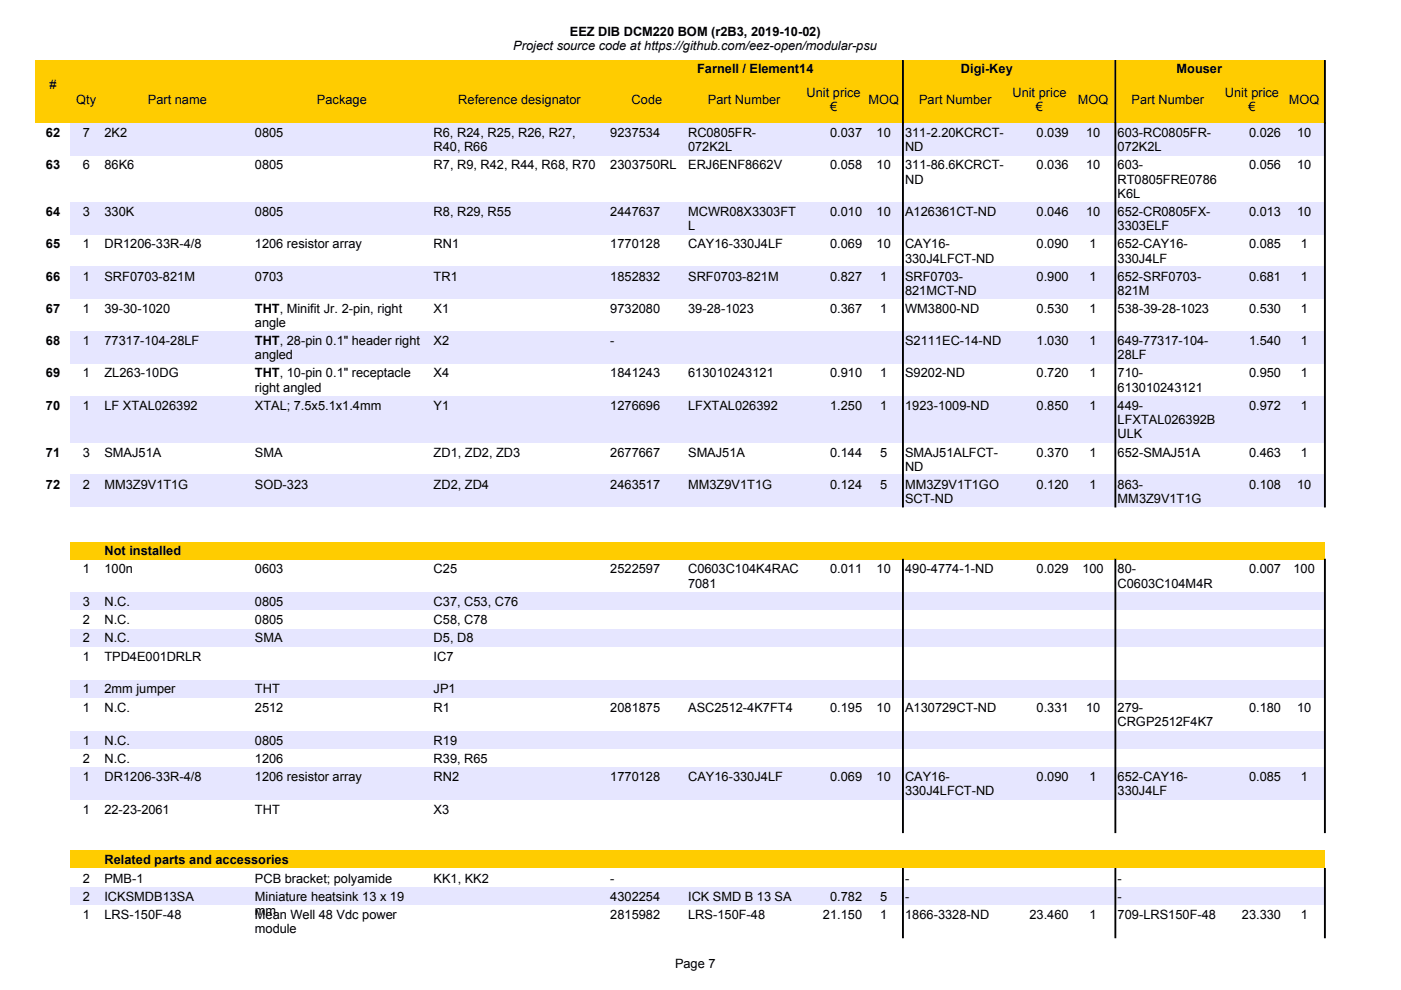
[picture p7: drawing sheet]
<svg xmlns="http://www.w3.org/2000/svg" width="297mm" height="210mm" viewBox="0 0 297 210" stroke-linecap="round" stroke-linejoin="round" font-family="sans-serif">
<defs><g id="words">
<g font-size="2.7">
<text x="108.8" y="10.6">Project source code at https://github.com/eez-open/modular-psu</text>
<text x="120.8" y="7.5">EEZ DIB DCM220 BOM (r2B3, 2019-10-02)</text>
<text x="147.8" y="15.4">Farnell / Element14</text>
<text x="203.7" y="15.4">Digi-Key</text>
<text x="249.4" y="15.4">Mouser</text>
<text x="10.5" y="18.9">#</text>
<text x="16.2" y="22">Qty</text>
<text x="31.4" y="22">Part name</text>
<text x="67.2" y="22">Package</text>
<text x="97.2" y="22">Reference designator</text>
<text x="133.9" y="22">Code</text>
<text x="150.1" y="22">Part Number</text>
<text x="171" y="20.5">Unit price</text>
<text x="176" y="23.5">€</text>
<text x="184.1" y="22">MOQ</text>
<text x="194.9" y="22">Part Number</text>
<text x="214.7" y="20.5">Unit price</text>
<text x="219.6" y="23.5">€</text>
<text x="228.5" y="22">MOQ</text>
<text x="239.9" y="22">Part Number</text>
<text x="259.7" y="20.5">Unit price</text>
<text x="264.7" y="23.5">€</text>
<text x="273.3" y="22">MOQ</text>
<text x="9.7" y="29">62</text>
<text x="17.5" y="29">7</text>
<text x="22.2" y="29">2K2</text>
<text x="54" y="29">0805</text>
<text x="91.9" y="29">R6, R24, R25, R26, R27,</text>
<text x="129.4" y="29">9237534</text>
<text x="145.9" y="29">RC0805FR-</text>
<text x="176" y="29">0.037</text>
<text x="185.8" y="29">10</text>
<text x="191.9" y="29">311-2.20KCRCT-</text>
<text x="219.8" y="29">0.039</text>
<text x="230.3" y="29">10</text>
<text x="237" y="29">603-RC0805FR-</text>
<text x="264.8" y="29">0.026</text>
<text x="275" y="29">10</text>
<text x="9.7" y="35.9">63</text>
<text x="17.5" y="35.9">6</text>
<text x="22.2" y="35.9">86K6</text>
<text x="54" y="35.9">0805</text>
<text x="91.9" y="35.9">R7, R9, R42, R44, R68, R70</text>
<text x="91.9" y="32.1">R40, R66</text>
<text x="129.4" y="35.9">2303750RL</text>
<text x="145.9" y="35.9">ERJ6ENF8662V</text>
<text x="145.9" y="32.1">072K2L</text>
<text x="176" y="35.9">0.058</text>
<text x="185.8" y="35.9">10</text>
<text x="191.9" y="32.1">ND</text>
<text x="191.9" y="35.9">311-86.6KCRCT-</text>
<text x="219.8" y="35.9">0.036</text>
<text x="230.3" y="35.9">10</text>
<text x="237" y="32.1">072K2L</text>
<text x="237" y="35.9">603-</text>
<text x="264.8" y="35.9">0.056</text>
<text x="275" y="35.9">10</text>
<text x="191.9" y="38.9">ND</text>
<text x="237" y="38.9">RT0805FRE0786</text>
<text x="237" y="41.9">K6L</text>
<text x="9.7" y="45.8">64</text>
<text x="17.5" y="45.8">3</text>
<text x="22.2" y="45.8">330K</text>
<text x="54" y="45.8">0805</text>
<text x="91.9" y="45.8">R8, R29, R55</text>
<text x="129.4" y="45.8">2447637</text>
<text x="145.9" y="45.8">MCWR08X3303FT</text>
<text x="176" y="45.8">0.010</text>
<text x="185.8" y="45.8">10</text>
<text x="191.9" y="45.8">A126361CT-ND</text>
<text x="219.8" y="45.8">0.046</text>
<text x="230.3" y="45.8">10</text>
<text x="237" y="45.8">652-CR0805FX-</text>
<text x="264.8" y="45.8">0.013</text>
<text x="275" y="45.8">10</text>
<text x="9.7" y="52.7">65</text>
<text x="17.5" y="52.7">1</text>
<text x="22.2" y="52.7">DR1206-33R-4/8</text>
<text x="54" y="52.7">1206 resistor array</text>
<text x="91.9" y="52.7">RN1</text>
<text x="129.4" y="52.7">1770128</text>
<text x="145.9" y="52.7">CAY16-330J4LF</text>
<text x="145.9" y="48.9">L</text>
<text x="176" y="52.7">0.069</text>
<text x="185.8" y="52.7">10</text>
<text x="191.9" y="52.7">CAY16-</text>
<text x="219.8" y="52.7">0.090</text>
<text x="231" y="52.7">1</text>
<text x="237" y="48.9">3303ELF</text>
<text x="237" y="52.7">652-CAY16-</text>
<text x="264.8" y="52.7">0.085</text>
<text x="275.8" y="52.7">1</text>
<text x="9.7" y="59.5">66</text>
<text x="17.5" y="59.5">1</text>
<text x="22.2" y="59.5">SRF0703-821M</text>
<text x="54" y="59.5">0703</text>
<text x="91.9" y="59.5">TR1</text>
<text x="129.4" y="59.5">1852832</text>
<text x="145.9" y="59.5">SRF0703-821M</text>
<text x="176" y="59.5">0.827</text>
<text x="186.6" y="59.5">1</text>
<text x="191.9" y="55.7">330J4LFCT-ND</text>
<text x="191.9" y="59.5">SRF0703-</text>
<text x="219.8" y="59.5">0.900</text>
<text x="231" y="59.5">1</text>
<text x="237" y="55.7">330J4LF</text>
<text x="237" y="59.5">652-SRF0703-</text>
<text x="264.8" y="59.5">0.681</text>
<text x="275.8" y="59.5">1</text>
<text x="191.9" y="62.5">821MCT-ND</text>
<text x="237" y="62.5">821M</text>
<text x="9.7" y="66.3">67</text>
<text x="17.5" y="66.3">1</text>
<text x="22.2" y="66.3">39-30-1020</text>
<text x="54" y="66.3">THT, Minifit Jr. 2-pin, right</text>
<text x="54" y="69.4">angle</text>
<text x="91.9" y="66.3">X1</text>
<text x="129.4" y="66.3">9732080</text>
<text x="145.9" y="66.3">39-28-1023</text>
<text x="176" y="66.3">0.367</text>
<text x="186.6" y="66.3">1</text>
<text x="191.9" y="66.3">WM3800-ND</text>
<text x="219.8" y="66.3">0.530</text>
<text x="231" y="66.3">1</text>
<text x="237" y="66.3">538-39-28-1023</text>
<text x="264.8" y="66.3">0.530</text>
<text x="275.8" y="66.3">1</text>
<text x="9.7" y="73.2">68</text>
<text x="17.5" y="73.2">1</text>
<text x="22.2" y="73.2">77317-104-28LF</text>
<text x="54" y="73.2">THT, 28-pin 0.1&quot; header right</text>
<text x="54" y="76.2">angled</text>
<text x="91.9" y="73.2">X2</text>
<text x="129.4" y="73.2">-</text>
<text x="191.9" y="73.2">S2111EC-14-ND</text>
<text x="219.8" y="73.2">1.030</text>
<text x="231" y="73.2">1</text>
<text x="237" y="73.2">649-77317-104-</text>
<text x="237" y="76.2">28LF</text>
<text x="264.8" y="73.2">1.540</text>
<text x="275.8" y="73.2">1</text>
<text x="9.7" y="80">69</text>
<text x="17.5" y="80">1</text>
<text x="22.2" y="80">ZL263-10DG</text>
<text x="54" y="80">THT, 10-pin 0.1&quot; receptacle</text>
<text x="54" y="83">right angled</text>
<text x="91.9" y="80">X4</text>
<text x="129.4" y="80">1841243</text>
<text x="145.9" y="80">613010243121</text>
<text x="176" y="80">0.910</text>
<text x="186.6" y="80">1</text>
<text x="191.9" y="80">S9202-ND</text>
<text x="219.8" y="80">0.720</text>
<text x="231" y="80">1</text>
<text x="237" y="80">710-</text>
<text x="237" y="83">613010243121</text>
<text x="264.8" y="80">0.950</text>
<text x="275.8" y="80">1</text>
<text x="9.7" y="86.9">70</text>
<text x="17.5" y="86.9">1</text>
<text x="22.2" y="86.9">LF XTAL026392</text>
<text x="54" y="86.9">XTAL; 7.5x5.1x1.4mm</text>
<text x="91.9" y="86.9">Y1</text>
<text x="129.4" y="86.9">1276696</text>
<text x="145.9" y="86.9">LFXTAL026392</text>
<text x="176" y="86.9">1.250</text>
<text x="186.6" y="86.9">1</text>
<text x="191.9" y="86.9">1923-1009-ND</text>
<text x="219.8" y="86.9">0.850</text>
<text x="231" y="86.9">1</text>
<text x="237" y="86.9">449-</text>
<text x="237" y="89.9">LFXTAL026392B</text>
<text x="264.8" y="86.9">0.972</text>
<text x="275.8" y="86.9">1</text>
<text x="237" y="92.9">ULK</text>
<text x="9.7" y="96.8">71</text>
<text x="17.5" y="96.8">3</text>
<text x="22.2" y="96.8">SMAJ51A</text>
<text x="54" y="96.8">SMA</text>
<text x="91.9" y="96.8">ZD1, ZD2, ZD3</text>
<text x="129.4" y="96.8">2677667</text>
<text x="145.9" y="96.8">SMAJ51A</text>
<text x="176" y="96.8">0.144</text>
<text x="186.6" y="96.8">5</text>
<text x="191.9" y="96.8">SMAJ51ALFCT-</text>
<text x="191.9" y="99.8">ND</text>
<text x="219.8" y="96.8">0.370</text>
<text x="231" y="96.8">1</text>
<text x="237" y="96.8">652-SMAJ51A</text>
<text x="264.8" y="96.8">0.463</text>
<text x="275.8" y="96.8">1</text>
<text x="9.7" y="103.6">72</text>
<text x="17.5" y="103.6">2</text>
<text x="22.2" y="103.6">MM3Z9V1T1G</text>
<text x="54" y="103.6">SOD-323</text>
<text x="91.9" y="103.6">ZD2, ZD4</text>
<text x="129.4" y="103.6">2463517</text>
<text x="145.9" y="103.6">MM3Z9V1T1G</text>
<text x="176" y="103.6">0.124</text>
<text x="186.6" y="103.6">5</text>
<text x="191.9" y="103.6">MM3Z9V1T1GO</text>
<text x="191.9" y="106.7">SCT-ND</text>
<text x="219.8" y="103.6">0.120</text>
<text x="231" y="103.6">1</text>
<text x="237" y="103.6">863-</text>
<text x="237" y="106.7">MM3Z9V1T1G</text>
<text x="264.8" y="103.6">0.108</text>
<text x="275" y="103.6">10</text>
<text x="22.2" y="117.7">Not installed</text>
<text x="17.5" y="121.5">1</text>
<text x="22.2" y="121.5">100n</text>
<text x="54" y="121.5">0603</text>
<text x="91.9" y="121.5">C25</text>
<text x="129.4" y="121.5">2522597</text>
<text x="145.9" y="121.5">C0603C104K4RAC</text>
<text x="145.9" y="124.6">7081</text>
<text x="176" y="121.5">0.011</text>
<text x="185.8" y="121.5">10</text>
<text x="191.9" y="121.5">490-4774-1-ND</text>
<text x="219.8" y="121.5">0.029</text>
<text x="229.5" y="121.5">100</text>
<text x="237" y="121.5">80-</text>
<text x="237" y="124.6">C0603C104M4R</text>
<text x="264.8" y="121.5">0.007</text>
<text x="274.2" y="121.5">100</text>
<text x="17.5" y="128.5">3</text>
<text x="22.2" y="128.5">N.C.</text>
<text x="54" y="128.5">0805</text>
<text x="91.9" y="128.5">C37, C53, C76</text>
<text x="17.5" y="132.4">2</text>
<text x="17.5" y="136.2">2</text>
<text x="22.2" y="132.4">N.C.</text>
<text x="22.2" y="136.2">N.C.</text>
<text x="54" y="132.4">0805</text>
<text x="54" y="136.2">SMA</text>
<text x="91.9" y="132.4">C58, C78</text>
<text x="91.9" y="136.2">D5, D8</text>
<text x="17.5" y="140.1">1</text>
<text x="22.2" y="140.1">TPD4E001DRLR</text>
<text x="91.9" y="140.1">IC7</text>
<text x="17.5" y="147">1</text>
<text x="22.2" y="147">2mm jumper</text>
<text x="54" y="147">THT</text>
<text x="91.9" y="147">JP1</text>
<text x="17.5" y="150.9">1</text>
<text x="22.2" y="150.9">N.C.</text>
<text x="54" y="150.9">2512</text>
<text x="91.9" y="150.9">R1</text>
<text x="129.4" y="150.9">2081875</text>
<text x="145.9" y="150.9">ASC2512-4K7FT4</text>
<text x="176" y="150.9">0.195</text>
<text x="185.8" y="150.9">10</text>
<text x="191.9" y="150.9">A130729CT-ND</text>
<text x="219.8" y="150.9">0.331</text>
<text x="230.3" y="150.9">10</text>
<text x="237" y="150.9">279-</text>
<text x="237" y="153.9">CRGP2512F4K7</text>
<text x="264.8" y="150.9">0.180</text>
<text x="275" y="150.9">10</text>
<text x="17.5" y="157.9">1</text>
<text x="17.5" y="161.7">2</text>
<text x="22.2" y="157.9">N.C.</text>
<text x="22.2" y="161.7">N.C.</text>
<text x="54" y="157.9">0805</text>
<text x="54" y="161.7">1206</text>
<text x="91.9" y="157.9">R19</text>
<text x="91.9" y="161.7">R39, R65</text>
<text x="17.5" y="165.6">1</text>
<text x="22.2" y="165.6">DR1206-33R-4/8</text>
<text x="54" y="165.6">1206 resistor array</text>
<text x="91.9" y="165.6">RN2</text>
<text x="129.4" y="165.6">1770128</text>
<text x="145.9" y="165.6">CAY16-330J4LF</text>
<text x="176" y="165.6">0.069</text>
<text x="185.8" y="165.6">10</text>
<text x="191.9" y="165.6">CAY16-</text>
<text x="219.8" y="165.6">0.090</text>
<text x="231" y="165.6">1</text>
<text x="237" y="165.6">652-CAY16-</text>
<text x="264.8" y="165.6">0.085</text>
<text x="275.8" y="165.6">1</text>
<text x="17.5" y="172.5">1</text>
<text x="22.2" y="172.5">22-23-2061</text>
<text x="54" y="172.5">THT</text>
<text x="91.9" y="172.5">X3</text>
<text x="191.9" y="168.6">330J4LFCT-ND</text>
<text x="237" y="168.6">330J4LF</text>
<text x="22.2" y="183.2">Related parts and accessories</text>
<text x="17.5" y="187.1">2</text>
<text x="17.5" y="191">2</text>
<text x="22.2" y="187.1">PMB-1</text>
<text x="22.2" y="191">ICKSMDB13SA</text>
<text x="54" y="187.1">PCB bracket; polyamide</text>
<text x="54" y="191">Miniature heatsink 13 x 19</text>
<text x="91.9" y="187.1">KK1, KK2</text>
<text x="129.4" y="187.1">-</text>
<text x="129.4" y="191">4302254</text>
<text x="145.9" y="191">ICK SMD B 13 SA</text>
<text x="176" y="191">0.782</text>
<text x="186.6" y="191">5</text>
<text x="191.9" y="187.1">-</text>
<text x="191.9" y="191">-</text>
<text x="237" y="187.1">-</text>
<text x="237" y="191">-</text>
<text x="17.5" y="194.8">1</text>
<text x="22.2" y="194.8">LRS-150F-48</text>
<text x="54" y="194">mm</text>
<text x="54" y="194.8">Mean Well 48 Vdc power</text>
<text x="54" y="197.8">module</text>
<text x="129.4" y="194.8">2815982</text>
<text x="145.9" y="194.8">LRS-150F-48</text>
<text x="174.5" y="194.8">21.150</text>
<text x="186.6" y="194.8">1</text>
<text x="191.9" y="194.8">1866-3328-ND</text>
<text x="218.3" y="194.8">23.460</text>
<text x="231" y="194.8">1</text>
<text x="237" y="194.8">709-LRS150F-48</text>
<text x="263.3" y="194.8">23.330</text>
<text x="275.8" y="194.8">1</text>
<text x="143.1" y="205.3">Page 7</text>
</g>
</g></defs>
<path d="M7.6 12.8h273.3v13.2h-273.3z" fill-rule="evenodd" fill="#fc0"/>
<g fill="#000" stroke="#000" stroke-width=".21">
<path d="M191.3 12.8h.2v13.3h-.2z" fill-rule="evenodd"/>
<path d="M236.4 12.8h.2v13.3h-.2z" fill-rule="evenodd"/>
<path d="M280.8 12.8h.2v13.3h-.2z" fill-rule="evenodd"/>
</g>
<g fill="#e6e6ff">
<path d="M14.9 26.1h266v6.8h-266z" fill-rule="evenodd"/>
<path d="M14.9 42.9h266v6.8h-266z" fill-rule="evenodd"/>
<path d="M14.9 56.6h266v6.8h-266z" fill-rule="evenodd"/>
<path d="M14.9 70.2h266v6.8h-266z" fill-rule="evenodd"/>
<path d="M14.9 83.9h266v9.9h-266z" fill-rule="evenodd"/>
<path d="M14.9 100.7h266v6.8h-266z" fill-rule="evenodd"/>
</g>
<path d="M14.9 114.9h266v3.7h-266z" fill-rule="evenodd" fill="#fc0"/>
<g fill="#e6e6ff">
<path d="M14.9 125.6h266v3.8h-266z" fill-rule="evenodd"/>
<path d="M14.9 133.3h266v3.8h-266z" fill-rule="evenodd"/>
<path d="M14.9 144.1h266v3.8h-266z" fill-rule="evenodd"/>
<path d="M14.9 154.9h266v3.8h-266z" fill-rule="evenodd"/>
<path d="M14.9 162.6h266v6.9h-266z" fill-rule="evenodd"/>
</g>
<path d="M14.9 180.3h266v3.8h-266z" fill-rule="evenodd" fill="#fc0"/>
<path d="M14.9 188h266v3.8h-266z" fill-rule="evenodd" fill="#e6e6ff"/>
<g fill="#000" stroke="#000" stroke-width=".21">
<path d="M191.3 26.1h.2v81.4h-.2z" fill-rule="evenodd"/>
<path d="M236.4 26.1h.2v81.4h-.2z" fill-rule="evenodd"/>
<path d="M280.8 26.1h.2v81.4h-.2z" fill-rule="evenodd"/>
<path d="M191.3 118.6h.2v57.9h-.2z" fill-rule="evenodd"/>
<path d="M236.4 118.6h.2v57.9h-.2z" fill-rule="evenodd"/>
<path d="M280.8 118.6h.2v57.9h-.2z" fill-rule="evenodd"/>
<path d="M191.3 184.2h.2v14.6h-.2z" fill-rule="evenodd"/>
<path d="M236.4 184.2h.2v14.6h-.2z" fill-rule="evenodd"/>
<path d="M280.8 184.2h.2v14.6h-.2z" fill-rule="evenodd"/>
</g>
<use href="#words"/>
</svg>
